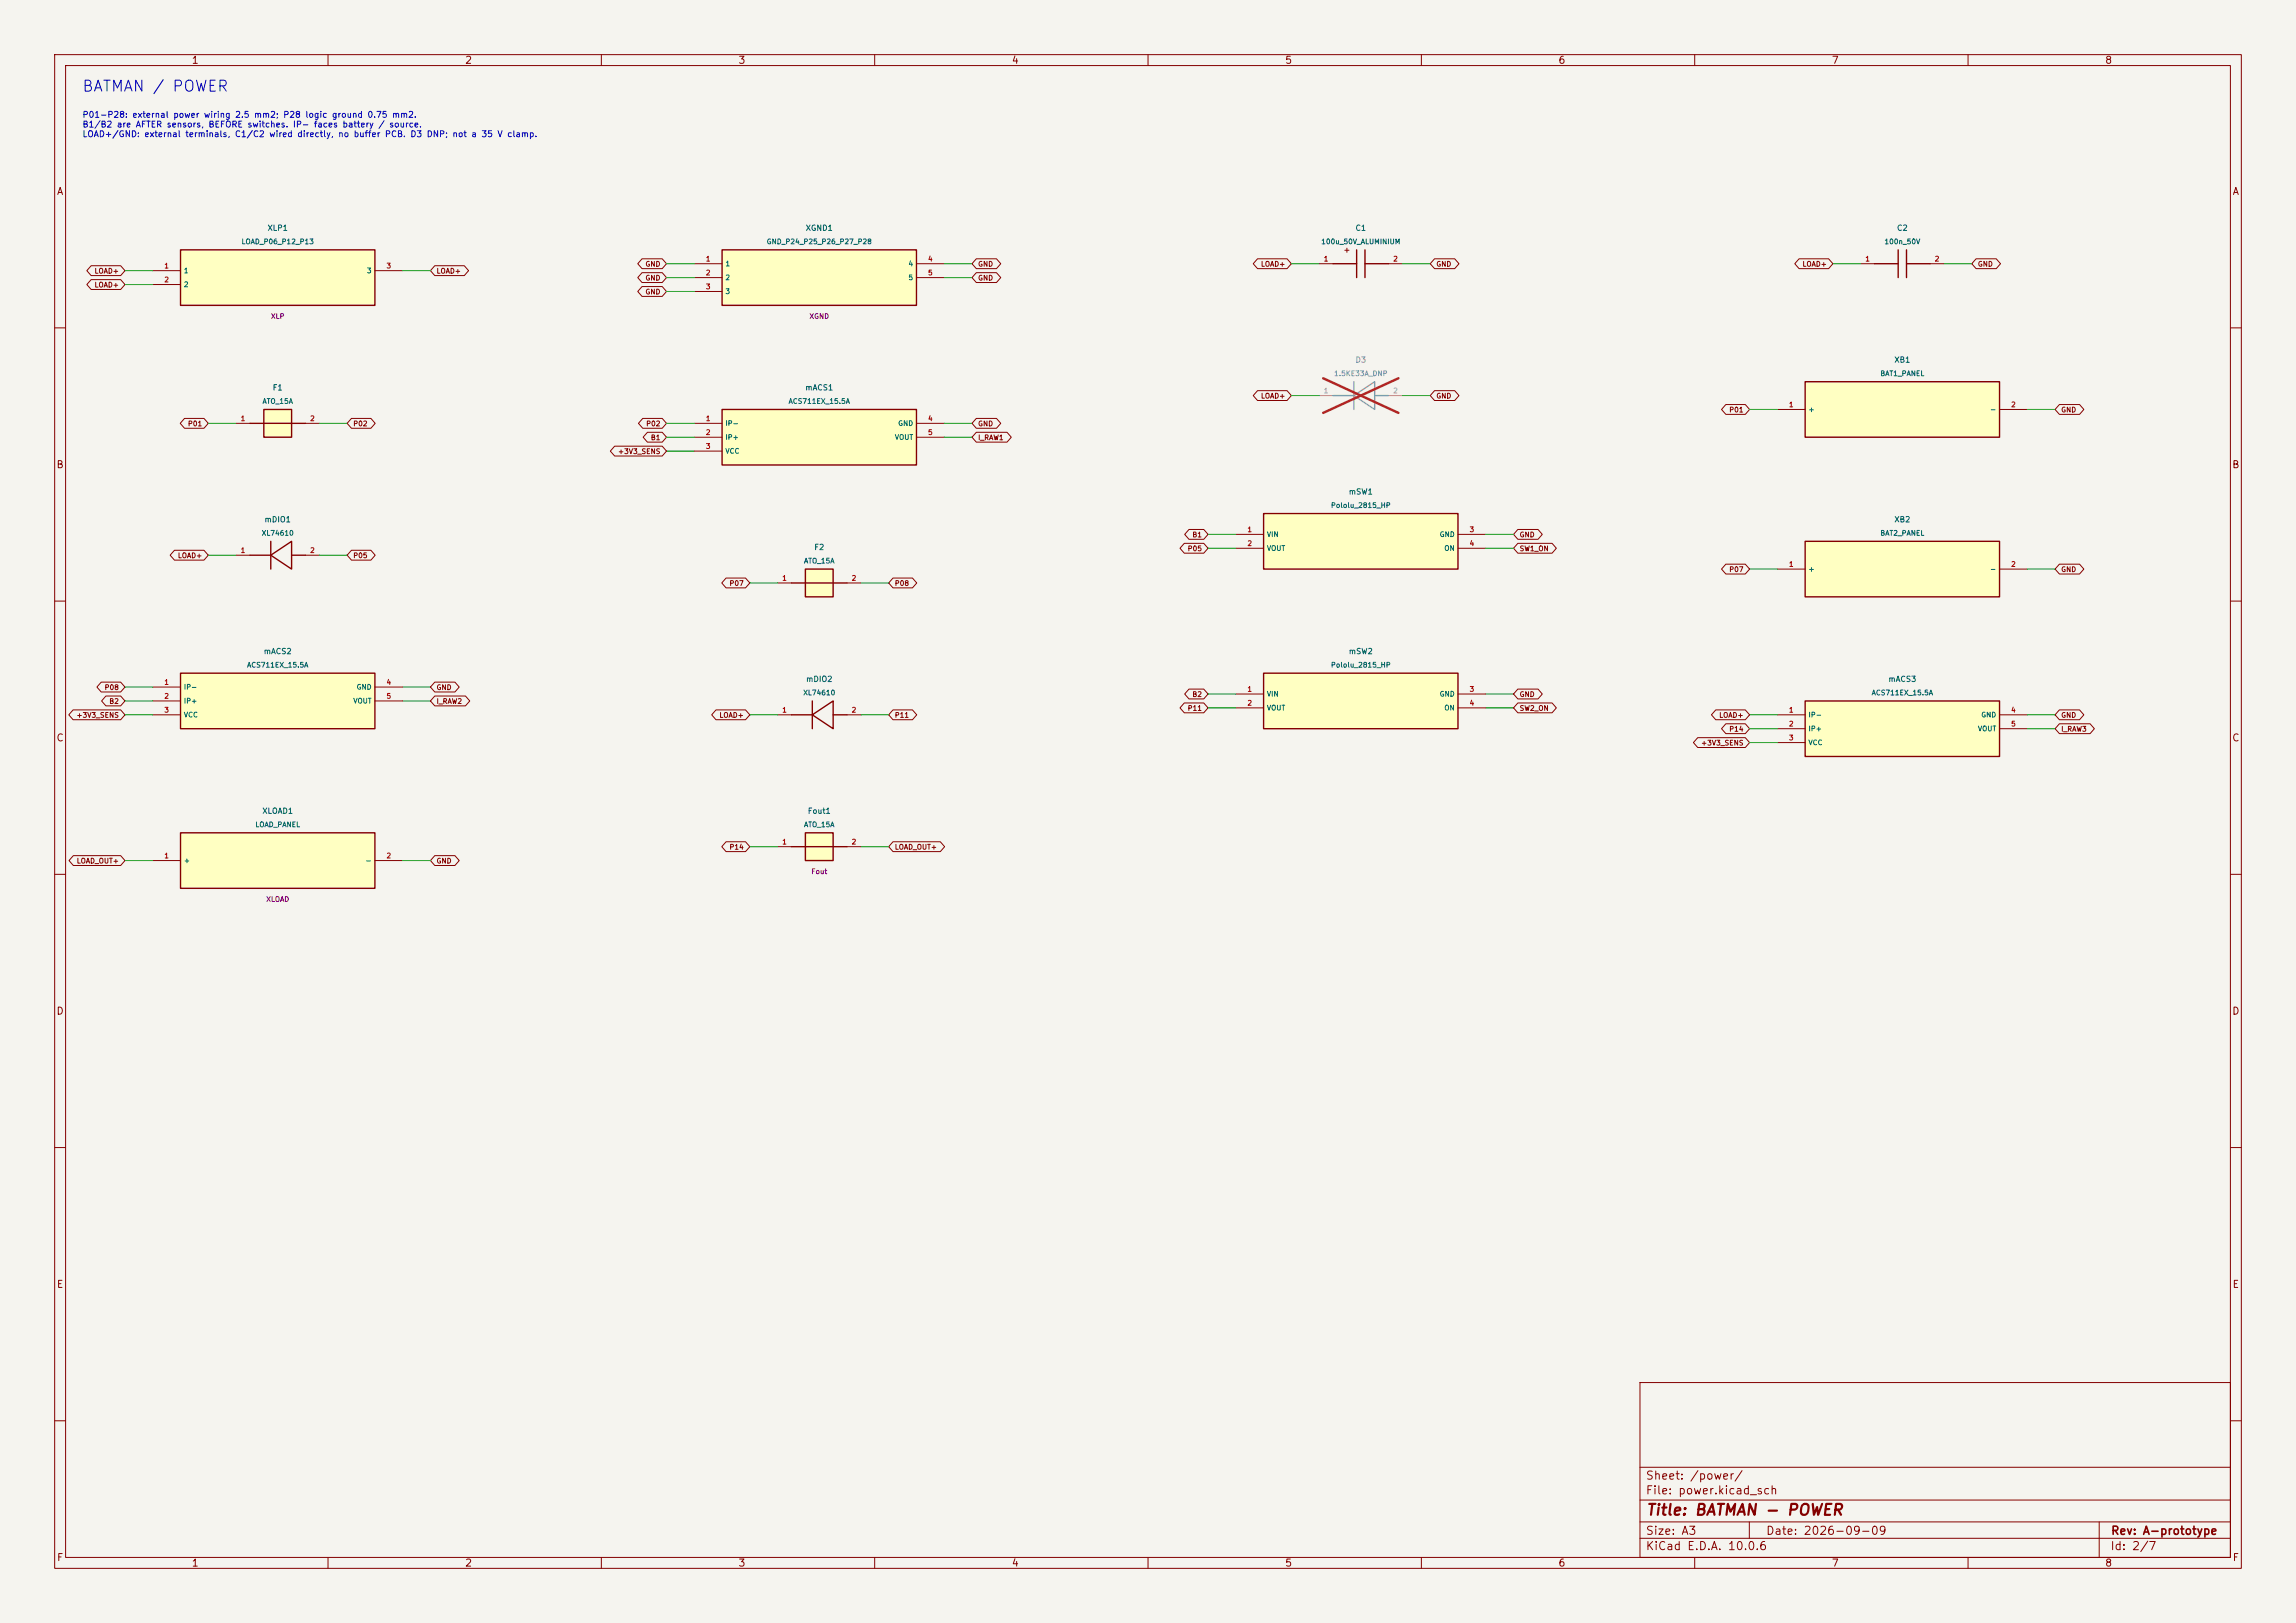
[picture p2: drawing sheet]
<svg xmlns="http://www.w3.org/2000/svg" width="420mm" height="297mm" viewBox="0 0 420 297" stroke-linecap="round" stroke-linejoin="round" font-family="sans-serif">
<defs><g id="words">
<text font-size="2" fill="#0000c2" x="14.9" y="17.3">BATMAN / POWER</text>
<text font-size="2" fill="#840000" x="301" y="277.8">Title: BATMAN - POWER</text>
<g font-size="1.5" fill="#840000">
<text x="300.9" y="273.8">File: power.kicad_sch</text>
<text x="300.9" y="271.1">Sheet: /power/</text>
<text x="300.9" y="281.2">Size: A3</text>
<text x="322.9" y="281.2">Date: 2026-09-09</text>
<text x="386" y="281.2">Rev: A-prototype</text>
<text x="300.9" y="284">KiCad E.D.A. 10.0.6</text>
<text x="385.9" y="284">Id: 2/7</text>
</g>
<g font-size="1.3" fill="#840000">
<text x="35" y="12">1</text>
<text x="85" y="12">2</text>
<text x="135" y="12">3</text>
<text x="185" y="12">4</text>
<text x="235" y="12">5</text>
<text x="285" y="12">6</text>
<text x="335" y="12">7</text>
<text x="385" y="12">8</text>
<text x="10.3" y="36">A</text>
<text x="408.3" y="36">A</text>
<text x="10.2" y="86">B</text>
<text x="408.2" y="86">B</text>
<text x="10.2" y="136">C</text>
<text x="408.2" y="136">C</text>
<text x="10.2" y="186">D</text>
<text x="408.2" y="186">D</text>
<text x="10.3" y="236">E</text>
<text x="408.3" y="236">E</text>
<text x="10.3" y="286">F</text>
<text x="35" y="287">1</text>
<text x="85" y="287">2</text>
<text x="135" y="287">3</text>
<text x="185" y="287">4</text>
<text x="235" y="287">5</text>
<text x="285" y="287">6</text>
<text x="335" y="287">7</text>
<text x="385" y="287">8</text>
<text x="408.3" y="286">F</text>
</g>
<g font-size="1.1" fill="#0000c2">
<text x="15" y="21.8">P01-P28: external power wiring 2.5 mm2; P28 logic ground 0.75 mm2.</text>
<text x="15" y="23.6">B1/B2 are AFTER sensors, BEFORE switches. IP- faces battery / source.</text>
<text x="15" y="25.4">LOAD+/GND: external terminals, C1/C2 wired directly, no buffer PCB. D3 DNP; not a 35 V clamp.</text>
</g>
<g font-size="1" fill="#006464">
<text x="48.8" y="42.5">XLP1</text>
<text x="147.3" y="42.5">XGND1</text>
<text x="247.8" y="42.5">C1</text>
<text x="346.9" y="42.5">C2</text>
<text x="49.8" y="71.7">F1</text>
<text x="147.2" y="71.7">mACS1</text>
<text x="346.4" y="66.6">XB1</text>
<text x="48.3" y="95.8">mDIO1</text>
<text x="246.6" y="90.7">mSW1</text>
<text x="346.4" y="95.8">XB2</text>
<text x="148.9" y="100.9">F2</text>
<text x="48.2" y="119.9">mACS2</text>
<text x="246.6" y="119.9">mSW2</text>
<text x="147.4" y="125">mDIO2</text>
<text x="345.3" y="125">mACS3</text>
<text x="47.9" y="149.2">XLOAD1</text>
<text x="147.7" y="149.2">Fout1</text>
</g>
<text font-size="1" fill="#840000" x="245.7" y="46.5">+</text>
<text font-size="1" fill="#939391" x="247.8" y="66.6">D3</text>
<g font-size=".9" fill="#006464">
<text x="44.1" y="44.9">LOAD_P06_P12_P13</text>
<text x="140.1" y="44.9">GND_P24_P25_P26_P27_P28</text>
<text x="241.6" y="44.9">100u_50V_ALUMINIUM</text>
<text x="344.6" y="44.9">100n_50V</text>
<text x="33.5" y="50.2">1</text>
<text x="33.5" y="52.8">2</text>
<text x="67" y="50.2">3</text>
<text x="132.6" y="48.9">1</text>
<text x="132.6" y="51.5">2</text>
<text x="166.1" y="48.9">4</text>
<text x="166.1" y="51.5">5</text>
<text x="132.6" y="54">3</text>
<text x="343.9" y="69">BAT1_PANEL</text>
<text x="47.9" y="74.1">ATO_15A</text>
<text x="144.2" y="74.1">ACS711EX_15.5A</text>
<text x="330.7" y="75.6">+</text>
<text x="363.9" y="75.6">-</text>
<text x="132.6" y="78.2">IP-</text>
<text x="132.6" y="80.7">IP+</text>
<text x="132.6" y="83.2">VCC</text>
<text x="163.6" y="80.7">VOUT</text>
<text x="164.2" y="78.2">GND</text>
<text x="243.4" y="93.2">Pololu_2815_HP</text>
<text x="47.8" y="98.2">XL74610</text>
<text x="231.7" y="98.5">VIN</text>
<text x="231.7" y="101">VOUT</text>
<text x="263.3" y="98.5">GND</text>
<text x="264.1" y="101">ON</text>
<text x="343.9" y="98.2">BAT2_PANEL</text>
<text x="147" y="103.3">ATO_15A</text>
<text x="330.7" y="104.8">+</text>
<text x="363.9" y="104.8">-</text>
<text x="45.1" y="122.4">ACS711EX_15.5A</text>
<text x="243.4" y="122.4">Pololu_2815_HP</text>
<text x="33.5" y="126.4">IP-</text>
<text x="33.5" y="129">IP+</text>
<text x="33.5" y="131.5">VCC</text>
<text x="64.5" y="129">VOUT</text>
<text x="65.1" y="126.4">GND</text>
<text x="146.8" y="127.5">XL74610</text>
<text x="231.7" y="127.7">VIN</text>
<text x="231.7" y="130.2">VOUT</text>
<text x="263.3" y="127.7">GND</text>
<text x="264.1" y="130.2">ON</text>
<text x="330.7" y="131.5">IP-</text>
<text x="342.3" y="127.5">ACS711EX_15.5A</text>
<text x="362.3" y="131.5">GND</text>
<text x="330.7" y="134">IP+</text>
<text x="330.7" y="136.6">VCC</text>
<text x="361.7" y="134">VOUT</text>
<text x="46.6" y="151.6">LOAD_PANEL</text>
<text x="147" y="151.6">ATO_15A</text>
<text x="33.5" y="158.2">+</text>
<text x="66.8" y="158.2">-</text>
</g>
<g font-size=".9" fill="#840000">
<text x="17.2" y="50.3">LOAD+</text>
<text x="17.2" y="52.8">LOAD+</text>
<text x="79.8" y="50.3">LOAD+</text>
<text x="118" y="49">GND</text>
<text x="118" y="51.5">GND</text>
<text x="178.8" y="49">GND</text>
<text x="178.8" y="51.5">GND</text>
<text x="230.6" y="49">LOAD+</text>
<text x="262.6" y="49">GND</text>
<text x="329.6" y="49">LOAD+</text>
<text x="361.7" y="49">GND</text>
<text x="118" y="54.1">GND</text>
<text x="230.6" y="73.1">LOAD+</text>
<text x="262.6" y="73.1">GND</text>
<text x="316.2" y="75.7">P01</text>
<text x="376.9" y="75.7">GND</text>
<text x="34.3" y="78.2">P01</text>
<text x="64.5" y="78.2">P02</text>
<text x="113" y="83.3">+3V3_SENS</text>
<text x="118.1" y="78.2">P02</text>
<text x="119" y="80.8">B1</text>
<text x="178.8" y="78.2">GND</text>
<text x="178.8" y="80.8">I_RAW1</text>
<text x="217.2" y="101.1">P05</text>
<text x="218" y="98.5">B1</text>
<text x="277.9" y="98.5">GND</text>
<text x="277.9" y="101.1">SW1_ON</text>
<text x="32.4" y="102.3">LOAD+</text>
<text x="64.5" y="102.3">P05</text>
<text x="133.3" y="107.4">P07</text>
<text x="163.6" y="107.4">P08</text>
<text x="316.2" y="104.9">P07</text>
<text x="376.9" y="104.9">GND</text>
<text x="13.9" y="131.6">+3V3_SENS</text>
<text x="19" y="126.5">P08</text>
<text x="19.9" y="129">B2</text>
<text x="79.8" y="126.5">GND</text>
<text x="79.8" y="129">I_RAW2</text>
<text x="131.5" y="131.6">LOAD+</text>
<text x="163.6" y="131.6">P11</text>
<text x="217.2" y="130.3">P11</text>
<text x="218" y="127.7">B2</text>
<text x="277.9" y="130.3">SW2_ON</text>
<text x="277.9" y="127.7">GND</text>
<text x="314.4" y="131.6">LOAD+</text>
<text x="376.9" y="131.6">GND</text>
<text x="311.1" y="136.6">+3V3_SENS</text>
<text x="316.2" y="134.1">P14</text>
<text x="376.9" y="134.1">I_RAW3</text>
<text x="133.3" y="155.7">P14</text>
<text x="163.6" y="155.7">LOAD_OUT+</text>
<text x="13.9" y="158.2">LOAD_OUT+</text>
<text x="79.8" y="158.2">GND</text>
</g>
<g font-size=".9" fill="#a90000">
<text x="30" y="49.3">1</text>
<text x="30" y="51.9">2</text>
<text x="70.6" y="49.3">3</text>
<text x="129" y="48.1">1</text>
<text x="129" y="50.6">2</text>
<text x="129" y="53.1">3</text>
<text x="169.7" y="48.1">4</text>
<text x="169.7" y="50.6">5</text>
<text x="242.1" y="48.1">1</text>
<text x="254.8" y="48.1">2</text>
<text x="341.1" y="48.1">1</text>
<text x="353.8" y="48.1">2</text>
<text x="43.9" y="77.3">1</text>
<text x="56.6" y="77.3">2</text>
<text x="129" y="77.3">1</text>
<text x="169.7" y="77.3">4</text>
<text x="327.1" y="74.7">1</text>
<text x="367.8" y="74.7">2</text>
<text x="129" y="79.8">2</text>
<text x="129" y="82.3">3</text>
<text x="169.7" y="79.8">5</text>
<text x="43.9" y="101.4">1</text>
<text x="56.6" y="101.4">2</text>
<text x="228.1" y="97.6">1</text>
<text x="228.1" y="100.1">2</text>
<text x="268.7" y="97.6">3</text>
<text x="268.7" y="100.1">4</text>
<text x="143" y="106.5">1</text>
<text x="155.7" y="106.5">2</text>
<text x="327.1" y="103.9">1</text>
<text x="367.8" y="103.9">2</text>
<text x="30" y="125.5">1</text>
<text x="70.6" y="125.5">4</text>
<text x="30" y="128.1">2</text>
<text x="30" y="130.6">3</text>
<text x="70.6" y="128.1">5</text>
<text x="143" y="130.6">1</text>
<text x="155.7" y="130.6">2</text>
<text x="228.1" y="126.8">1</text>
<text x="228.1" y="129.3">2</text>
<text x="268.7" y="126.8">3</text>
<text x="268.7" y="129.3">4</text>
<text x="327.1" y="130.6">1</text>
<text x="367.8" y="130.6">4</text>
<text x="327.1" y="133.1">2</text>
<text x="327.1" y="135.7">3</text>
<text x="367.8" y="133.1">5</text>
<text x="143" y="154.7">1</text>
<text x="155.7" y="154.7">2</text>
<text x="30" y="157.3">1</text>
<text x="70.6" y="157.3">2</text>
</g>
<g font-size=".9" fill="#840084">
<text x="49.5" y="58.6">XLP</text>
<text x="148" y="58.6">XGND</text>
<text x="148.3" y="160.2">Fout</text>
<text x="48.6" y="165.2">XLOAD</text>
</g>
<text font-size=".9" fill="#939391" x="243.9" y="69">1.5KE33A_DNP</text>
<g font-size=".9" fill="#a5a4a2">
<text x="242.1" y="72.2">1</text>
<text x="254.8" y="72.2">2</text>
</g>
</g></defs>
<path d="M0 0h420v297h-420z" fill="#f5f4ef" stroke="#f5f4ef" stroke-width=".18"/>
<g fill="none" stroke="#840000" stroke-width=".18">
<path d="M10 10h400v277h-400zM12 12h396v273h-396zM60 10v2M110 10v2M160 10v2M210 10v2M260 10v2M310 10v2M360 10v2M10 60h2M408 60h2M10 110h2"/>
<path d="M408 110h2M10 160h2M408 160h2M10 210h2M408 210h2M300 253h108v32h-108zM10 260h2M300 278.5h108M300 274.5h108M300 268.5h108M320 278.5v3M384 278.5v6.5"/>
<path d="M408 260h2M60 285v2M110 285v2M160 285v2M210 285v2M260 285v2M300 281.5h108M310 285v2M360 285v2"/>
</g>
<path d="M132.1 45.7h35.5v10.2h-35.5z" fill="#ffffc2"/>
<path d="M132.1 45.7h35.5v10.2h-35.5z" fill="none" stroke="#840000" stroke-width=".25"/>
<path d="M127 48.3h5.1M127 50.8h5.1M127 53.3h5.1M167.6 48.3h5.1M167.6 50.8h5.1" fill="none" stroke="#840000" stroke-width=".18"/>
<path d="M132.1 74.9h35.5v10.2h-35.5z" fill="#ffffc2"/>
<path d="M132.1 74.9h35.5v10.2h-35.5z" fill="none" stroke="#840000" stroke-width=".25"/>
<path d="M127 77.5h5.1M167.6 77.5h5.1M127 80h5.1M127 82.6h5.1M167.6 80h5.1" fill="none" stroke="#840000" stroke-width=".18"/>
<path d="M48.3 74.9h5v5.1h-5z" fill="#ffffc2"/>
<path d="M45.7 77.5h10.2M48.3 74.9h5v5.1h-5z" fill="none" stroke="#840000" stroke-width=".25"/>
<path d="M43.2 77.5h2.5M55.9 77.5h2.5" fill="none" stroke="#840000" stroke-width=".18"/>
<path d="M330.2 69.9h35.6v10.1h-35.6z" fill="#ffffc2"/>
<path d="M330.2 69.9h35.6v10.1h-35.6z" fill="none" stroke="#840000" stroke-width=".25"/>
<path d="M325.1 74.9h5.1M365.8 74.9h5" fill="none" stroke="#840000" stroke-width=".18"/>
<path d="M33 123.2h35.6v10.2h-35.6z" fill="#ffffc2"/>
<path d="M342.9 48.3h4.3M347.2 45.7v5.1M348.7 48.3h4.4M348.7 45.7v5.1M33 123.2h35.6v10.2h-35.6z" fill="none" stroke="#840000" stroke-width=".25"/>
<path d="M340.4 48.3h2.5M353.1 48.3h2.5M27.9 125.7h5.1M27.9 128.3h5.1M27.9 130.8h5.1M68.6 125.7h5.1M68.6 128.3h5.1" fill="none" stroke="#840000" stroke-width=".18"/>
<path d="M33 152.4h35.6v10.2h-35.6z" fill="#ffffc2"/>
<path d="M33 152.4h35.6v10.2h-35.6z" fill="none" stroke="#840000" stroke-width=".25"/>
<path d="M27.9 157.5h5.1M68.6 157.5h5.1" fill="none" stroke="#840000" stroke-width=".18"/>
<path d="M231.1 94h35.6v10.1h-35.6z" fill="#ffffc2"/>
<path d="M231.1 94h35.6v10.1h-35.6z" fill="none" stroke="#840000" stroke-width=".25"/>
<path d="M226.1 97.8h5M266.7 97.8h5.1M226.1 100.3h5M266.7 100.3h5.1" fill="none" stroke="#840000" stroke-width=".18"/>
<path d="M147.3 152.4h5.1v5.1h-5.1z" fill="#ffffc2"/>
<path d="M243.8 48.3h4.4M248.2 45.7v5.1M249.7 48.3h4.3M249.7 45.7v5.1M144.8 154.9h10.1M147.3 152.4h5.1v5.1h-5.1z" fill="none" stroke="#840000" stroke-width=".25"/>
<path d="M241.3 48.3h2.5M254 48.3h2.5M142.2 154.9h2.6M154.9 154.9h2.6" fill="none" stroke="#840000" stroke-width=".18"/>
<path d="M231.1 123.2h35.6v10.2h-35.6z" fill="#ffffc2"/>
<path d="M231.1 123.2h35.6v10.2h-35.6z" fill="none" stroke="#840000" stroke-width=".25"/>
<path d="M226.1 127h5M226.1 129.5h5M266.7 127h5.1M266.7 129.5h5.1" fill="none" stroke="#840000" stroke-width=".18"/>
<path d="M243.8 72.4h3.8M247.6 72.4l3.9-2.5v5zM247.6 69.9v5M251.5 72.4h2.5" fill="none" stroke="#9c9b98" stroke-width=".25"/>
<path d="M241.3 72.4h2.5M254 72.4h2.5" fill="none" stroke="#9c9b98" stroke-width=".18"/>
<path d="M242 69.2l13.8 6.4M255.8 69.2l-13.8 6.4" fill="none" stroke="#e12e31" stroke-width=".46"/>
<path d="M330.2 128.3h35.6v10.1h-35.6z" fill="#ffffc2"/>
<path d="M330.2 128.3h35.6v10.1h-35.6z" fill="none" stroke="#840000" stroke-width=".25"/>
<path d="M325.1 130.8h5.1M325.1 133.4h5.1M325.1 135.9h5.1M365.8 130.8h5M365.8 133.4h5" fill="none" stroke="#840000" stroke-width=".18"/>
<path d="M330.2 99.1h35.6v10.1h-35.6z" fill="#ffffc2"/>
<path d="M330.2 99.1h35.6v10.1h-35.6z" fill="none" stroke="#840000" stroke-width=".25"/>
<path d="M325.1 104.1h5.1M365.8 104.1h5" fill="none" stroke="#840000" stroke-width=".18"/>
<path d="M33 45.7h35.6v10.2h-35.6z" fill="#ffffc2"/>
<path d="M33 45.7h35.6v10.2h-35.6z" fill="none" stroke="#840000" stroke-width=".25"/>
<path d="M27.9 49.5h5.1M27.9 52.1h5.1M68.6 49.5h5.1" fill="none" stroke="#840000" stroke-width=".18"/>
<path d="M147.3 104.1h5.1v5.1h-5.1z" fill="#ffffc2"/>
<path d="M49.5 99.1v5M45.7 101.6h3.8M49.5 101.6l3.8-2.5v5zM53.3 101.6h2.6M144.8 106.7h10.1M147.3 104.1h5.1v5.1h-5.1zM144.8 130.8h3.8M148.6 130.8l3.8-2.5v5.1zM148.6 128.3v5.1M152.4 130.8h2.5" fill="none" stroke="#840000" stroke-width=".25"/>
<g fill="none" stroke="#840000" stroke-width=".18">
<path d="M16.7 48.6h5.4l.8 .9-.8 .9h-5.4l-.8-.9zM16.7 51.2h5.4l.8 .9-.8 .9h-5.4l-.8-.9zM79.5 48.6h5.4l.8 .9-.8 .9h-5.4l-.8-.9zM117.4 47.4h3.7l.8 .9-.8 .9h-3.7l-.7-.9zM117.4 49.9h3.7l.8 .9-.8 .9h-3.7l-.7-.9zM117.4 52.4h3.7l.8 .9-.8 .9h-3.7l-.7-.9zM178.6 47.4h3.7l.8 .9-.8 .9h-3.7l-.8-.9zM178.6 49.9h3.7l.8 .9-.8 .9h-3.7l-.8-.9zM230 47.4h5.4l.8 .9-.8 .9h-5.4l-.8-.9zM262.4 47.4h3.7l.8 .9-.8 .9h-3.7l-.8-.9zM329.1 47.4h5.4l.8 .9-.8 .9h-5.4l-.8-.9zM361.5 47.4h3.7l.7 .9-.7 .9h-3.7l-.8-.9z"/>
<path d="M33.8 76.6h3.5l.8 .9-.8 .9h-3.5l-.8-.9zM64.3 76.6h3.5l.8 .9-.8 .9h-3.5l-.8-.9zM117.6 76.6h3.5l.8 .9-.8 .9h-3.5l-.8-.9zM118.4 79.1h2.7l.8 .9-.8 .9h-2.7l-.8-.9zM178.6 76.6h3.7l.8 .9-.8 .9h-3.7l-.8-.9zM178.6 79.1h5.6l.8 .9-.8 .9h-5.6l-.8-.9zM230 71.5h5.4l.8 .9-.8 .9h-5.4l-.8-.9zM262.4 71.5h3.7l.8 .9-.8 .9h-3.7l-.8-.9zM315.7 74h3.6l.7 .9-.7 .9h-3.6l-.8-.9zM376.7 74h3.7l.8 .9-.8 .9h-3.7l-.8-.9zM112.4 81.6h8.7l.8 1-.8 .9h-8.7l-.8-.9zM216.6 99.4h3.6l.8 .9-.8 .9h-3.6l-.8-.9z"/>
<path d="M217.5 96.9h2.7l.8 .9-.8 .9h-2.7l-.8-.9zM277.6 96.9h3.7l.8 .9-.8 .9h-3.7l-.7-.9zM277.6 99.4h6.3l.8 .9-.8 .9h-6.3l-.7-.9zM31.9 100.7h5.4l.8 .9-.8 .9h-5.4l-.8-.9zM43.2 101.6h2.5M55.9 101.6h2.5M64.3 100.7h3.5l.8 .9-.8 .9h-3.5l-.8-.9zM132.8 105.8h3.6l.8 .9-.8 .9h-3.6l-.8-.9zM142.2 106.7h2.6M154.9 106.7h2.6M163.3 105.8h3.6l.8 .9-.8 .9h-3.6l-.7-.9zM315.7 103.2h3.6l.7 .9-.7 .9h-3.6l-.8-.9z"/>
<path d="M376.7 103.2h3.7l.8 .9-.8 .9h-3.7l-.8-.9zM13.4 129.9h8.7l.8 .9-.8 .9h-8.7l-.8-.9zM18.5 124.8h3.6l.8 .9-.8 .9h-3.6l-.8-.9zM19.4 127.4h2.7l.8 .9-.8 .9h-2.7l-.8-.9zM79.5 124.8h3.7l.8 .9-.8 .9h-3.7l-.8-.9zM79.5 127.4h5.6l.8 .9-.8 .9h-5.6l-.8-.9zM131 129.9h5.4l.8 .9-.8 .9h-5.4l-.8-.9zM142.2 130.8h2.6M154.9 130.8h2.6M163.3 129.9h3.6l.8 .9-.8 .9h-3.6l-.7-.9zM216.6 128.6h3.6l.8 .9-.8 .9h-3.6l-.8-.9zM217.5 126.1h2.7l.8 .9-.8 .9h-2.7l-.8-.9z"/>
<path d="M277.6 128.6h6.3l.8 .9-.8 .9h-6.3l-.7-.9zM277.6 126.1h3.7l.8 .9-.8 .9h-3.7l-.7-.9zM310.6 135h8.7l.7 .9-.7 .9h-8.7l-.8-.9zM313.8 129.9h5.5l.7 .9-.7 .9h-5.5l-.7-.9zM315.7 132.4h3.6l.7 1-.7 .9h-3.6l-.8-.9zM376.7 129.9h3.7l.8 .9-.8 .9h-3.7l-.8-.9zM376.7 132.4h5.6l.8 1-.8 .9h-5.6l-.8-.9zM13.4 156.6h8.7l.8 .9-.8 .9h-8.7l-.8-.9zM79.5 156.6h3.7l.8 .9-.8 .9h-3.7l-.8-.9zM132.8 154h3.6l.8 .9-.8 .9h-3.6l-.8-.9zM163.3 154h8.7l.8 .9-.8 .9h-8.7l-.7-.9z"/>
</g>
<g fill="none" stroke="#009600" stroke-width=".18">
<path d="M22.9 49.5h5M22.9 52.1h5M73.7 49.5h5M121.9 50.8h5.1M121.9 53.3h5.1M121.9 48.3h5.1M172.7 50.8h5.1M172.7 48.3h5.1M236.2 48.3h5.1M256.5 48.3h5.1M335.3 48.3h5.1M355.6 48.3h5.1"/>
<path d="M38.1 77.5h5.1M58.4 77.5h5.1M121.9 77.5h5.1M172.7 77.5h5.1M236.2 72.4h5.1M256.5 72.4h5.1M320 74.9h5.1M370.8 74.9h5.1M121.9 80h5.1M121.9 82.6h5.1M172.7 80h5.1M221 97.8h5.1"/>
<path d="M271.8 97.8h5.1M38.1 101.6h5.1M58.4 101.6h5.1M137.2 106.7h5M157.5 106.7h5.1M221 100.3h5.1M271.8 100.3h5.1M320 104.1h5.1M370.8 104.1h5.1M22.9 130.8h5M22.9 128.3h5M22.9 125.7h5"/>
<path d="M73.7 128.3h5M73.7 125.7h5M137.2 130.8h5M157.5 130.8h5.1M221 129.5h5.1M221 127h5.1M271.8 129.5h5.1M271.8 127h5.1M320 130.8h5.1M320 133.4h5.1M320 135.9h5.1M370.8 130.8h5.1"/>
<path d="M370.8 133.4h5.1M22.9 157.5h5M73.7 157.5h5M137.2 154.9h5M157.5 154.9h5.1"/>
</g>
<use href="#words"/>
</svg>
